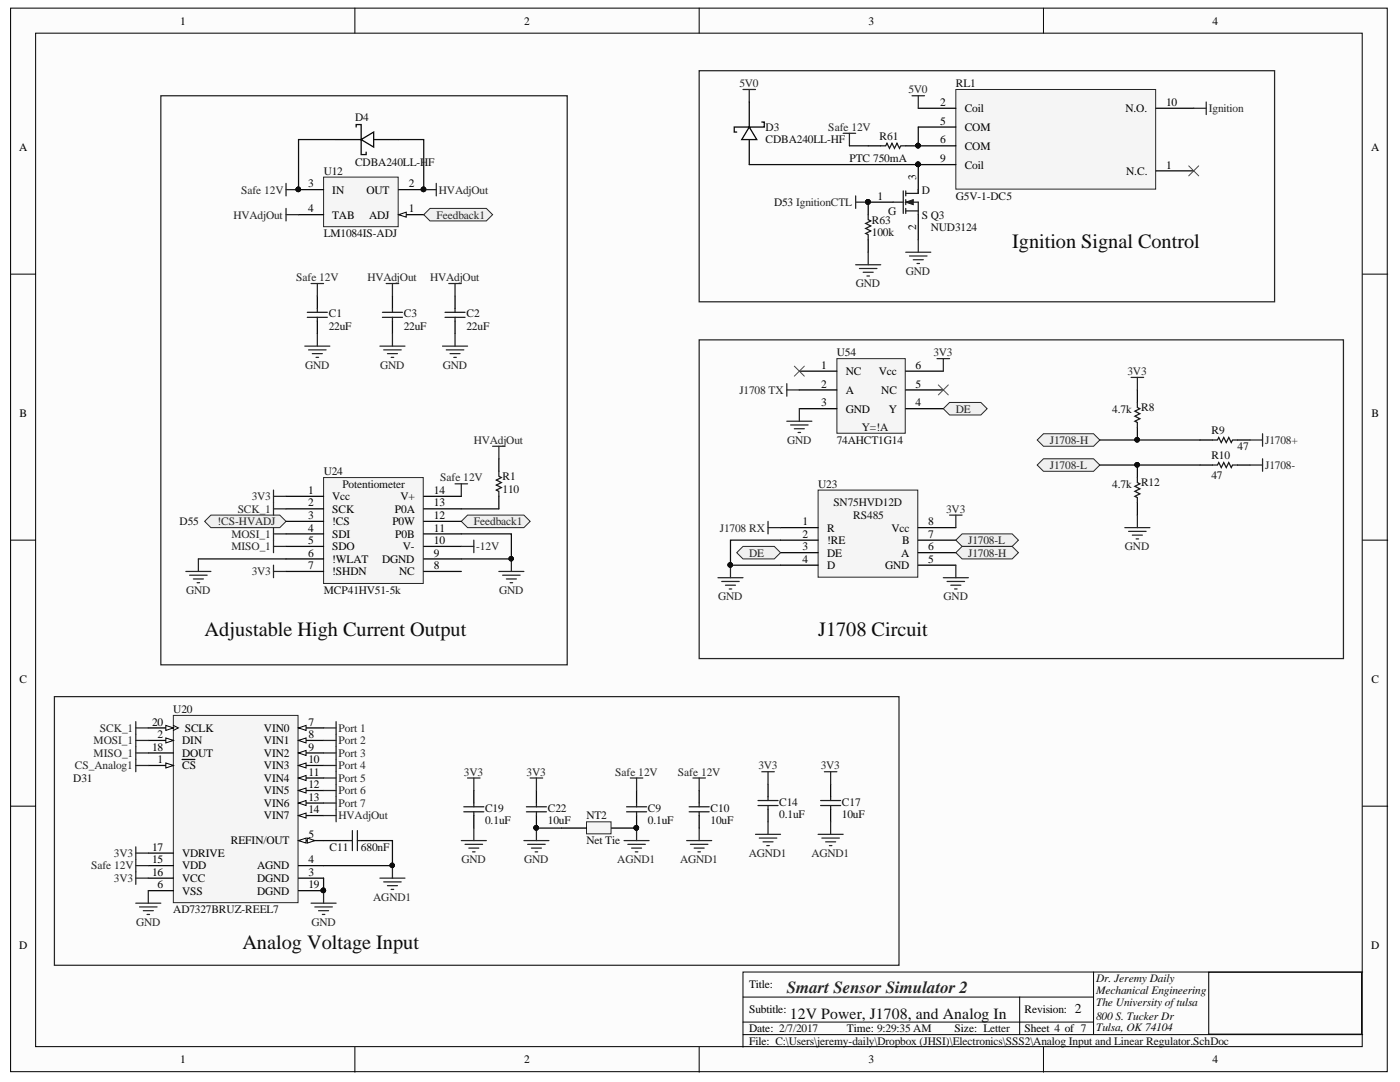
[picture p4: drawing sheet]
<svg xmlns="http://www.w3.org/2000/svg" width="279mm" height="216mm" viewBox="0 0 279 216" stroke-linecap="round" stroke-linejoin="round" font-family="sans-serif">
<defs><g id="words">
<g font-size="4.1" fill="#0e0e0e">
<text x="202" y="49.5">Ignition Signal Control</text>
<text x="40.8" y="126.9">Adjustable High Current Output</text>
<text x="163.3" y="126.9">J1708 Circuit</text>
<text x="48.4" y="189.3">Analog Voltage Input</text>
</g>
<text font-size="3.4" fill="#262626" x="157" y="198.2">Smart Sensor Simulator 2</text>
<text font-size="3.1" fill="#0e0e0e" x="157.6" y="203.3">12V Power, J1708, and Analog In</text>
<text font-size="2.7" fill="#0e0e0e" x="214.5" y="202.1">2</text>
<g font-size="2.3">
<text x="35.9" y="4.9">1</text>
<text x="104.6" y="4.9">2</text>
<text x="173.3" y="4.9">3</text>
<text x="242" y="4.9">4</text>
<text x="187.6" y="21.1">2</text>
<text x="192.5" y="22.4">Coil</text>
<text x="224.6" y="22.4">N.O.</text>
<text x="232.7" y="21.1">10</text>
<text x="187.6" y="24.9">5</text>
<text x="187.6" y="28.6">6</text>
<text x="192.5" y="26.1">COM</text>
<text x="192.5" y="29.8">COM</text>
<text x="3.8" y="30.2">A</text>
<text x="182.8" y="35.8" transform="rotate(-90 182.8 35.8)">3</text>
<text x="187.6" y="32.4">9</text>
<text x="192.5" y="33.6">Coil</text>
<text x="224.8" y="34.8">N.C.</text>
<text x="232.7" y="33.6">1</text>
<text x="273.6" y="30.2">A</text>
<text x="61.5" y="37.4">3</text>
<text x="66.3" y="38.6">IN</text>
<text x="73.1" y="38.6">OUT</text>
<text x="81.6" y="37.4">2</text>
<text x="175.1" y="39.8">1</text>
<text x="61.5" y="42.4">4</text>
<text x="66.3" y="43.6">TAB</text>
<text x="73.6" y="43.6">ADJ</text>
<text x="81.6" y="42.4">1</text>
<text x="182.8" y="46" transform="rotate(-90 182.8 46)">2</text>
<text x="163.9" y="73.5">1</text>
<text x="163.9" y="77.3">2</text>
<text x="168.8" y="74.8">NC</text>
<text x="175.4" y="74.8">Vcc</text>
<text x="182.7" y="73.5">6</text>
<text x="182.7" y="77.3">5</text>
<text x="3.9" y="83.3">B</text>
<text x="163.9" y="81.1">3</text>
<text x="168.8" y="78.5">A</text>
<text x="168.8" y="82.3">GND</text>
<text x="175.9" y="78.5">NC</text>
<text x="177.4" y="82.3">Y</text>
<text x="182.7" y="81.1">4</text>
<text x="273.7" y="83.3">B</text>
<text x="61.5" y="98.6">1</text>
<text x="61.5" y="101">2</text>
<text x="66.3" y="99.8">Vcc</text>
<text x="79.9" y="99.8">V+</text>
<text x="86.6" y="101">13</text>
<text x="86.6" y="98.6">14</text>
<text x="61.5" y="103.5">3</text>
<text x="61.5" y="106.1">4</text>
<text x="66.3" y="102.3">SCK</text>
<text x="66.3" y="104.8">!CS</text>
<text x="66.3" y="107.3">SDI</text>
<text x="78.3" y="104.8">P0W</text>
<text x="78.8" y="102.3">P0A</text>
<text x="78.9" y="107.3">P0B</text>
<text x="86.6" y="106.1">11</text>
<text x="86.6" y="103.5">12</text>
<text x="160.2" y="107.3">2</text>
<text x="160.2" y="104.8">1</text>
<text x="165.1" y="106.1">R</text>
<text x="177.9" y="106.1">Vcc</text>
<text x="185.3" y="104.8">8</text>
<text x="185.3" y="107.3">7</text>
<text x="61.5" y="108.5">5</text>
<text x="61.5" y="111.1">6</text>
<text x="61.5" y="113.5">7</text>
<text x="66.3" y="109.8">SDO</text>
<text x="66.3" y="112.3">!WLAT</text>
<text x="76.3" y="112.3">DGND</text>
<text x="80.4" y="109.8">V-</text>
<text x="86.6" y="113.5">8</text>
<text x="86.6" y="111.1">9</text>
<text x="86.6" y="108.5">10</text>
<text x="160.2" y="109.8">3</text>
<text x="160.2" y="112.3">4</text>
<text x="165.1" y="108.5">!RE</text>
<text x="165.1" y="111.1">DE</text>
<text x="165.1" y="113.5">D</text>
<text x="176.6" y="113.5">GND</text>
<text x="179.9" y="111.1">A</text>
<text x="180" y="108.5">B</text>
<text x="185.3" y="109.8">6</text>
<text x="185.3" y="112.3">5</text>
<text x="66.3" y="114.8">!SHDN</text>
<text x="79.7" y="114.8">NC</text>
<text x="3.9" y="136.3">C</text>
<text x="273.7" y="136.3">C</text>
<text x="30.4" y="149.8">18</text>
<text x="30.4" y="144.8">20</text>
<text x="31.5" y="147.2">2</text>
<text x="36.4" y="148.5">DIN</text>
<text x="36.9" y="146">SCLK</text>
<text x="52.7" y="146">VIN0</text>
<text x="52.7" y="148.5">VIN1</text>
<text x="61.6" y="144.8">7</text>
<text x="61.6" y="147.2">8</text>
<text x="61.6" y="149.8">9</text>
<text x="31.5" y="152.2">1</text>
<text x="36.4" y="153.5">CS</text>
<text x="36.4" y="151">DOUT</text>
<text x="52.7" y="151">VIN2</text>
<text x="52.7" y="153.5">VIN3</text>
<text x="61.6" y="152.2">10</text>
<text x="61.6" y="154.8">11</text>
<text x="52.7" y="156">VIN4</text>
<text x="52.7" y="158.5">VIN5</text>
<text x="52.7" y="161">VIN6</text>
<text x="61.6" y="157.2">12</text>
<text x="61.6" y="159.8">13</text>
<text x="52.7" y="163.5">VIN7</text>
<text x="61.6" y="167.3">5</text>
<text x="61.6" y="162.2">14</text>
<text x="30.4" y="172.3">15</text>
<text x="30.4" y="169.7">17</text>
<text x="36.4" y="173.5">VDD</text>
<text x="36.4" y="171">VDRIVE</text>
<text x="46.1" y="168.5">REFIN/OUT</text>
<text x="51.3" y="173.5">AGND</text>
<text x="61.6" y="172.3">4</text>
<text x="30.4" y="174.7">16</text>
<text x="31.5" y="177.3">6</text>
<text x="36.4" y="178.5">VSS</text>
<text x="36.4" y="176">VCC</text>
<text x="51.3" y="176">DGND</text>
<text x="51.3" y="178.5">DGND</text>
<text x="61.6" y="174.7">3</text>
<text x="61.6" y="177.3">19</text>
<text x="3.8" y="189.4">D</text>
<text x="273.6" y="189.4">D</text>
<text x="149.5" y="197.2">Title:</text>
<text x="149.5" y="202.2">Subtitle:</text>
<text x="204.5" y="202.2">Revision:</text>
<text x="149.5" y="206">Date: 2/7/2017</text>
<text x="149.5" y="208.4">File: C:\Users\jeremy-daily\Dropbox (JHSI)\Electronics\SSS2\Analog Input and Linear Regulator.SchDoc</text>
<text x="169" y="206">Time: 9:29:35 AM</text>
<text x="190.5" y="206">Size: Letter</text>
<text x="204.5" y="206">Sheet 4 of 7</text>
<text x="35.9" y="212.2">1</text>
<text x="104.6" y="212.2">2</text>
<text x="173.3" y="212.2">3</text>
<text x="242" y="212.2">4</text>
</g>
<g font-size="2.3" fill="#262626">
<text x="147.6" y="17.3">5V0</text>
<text x="181.3" y="18.6">5V0</text>
<text x="241.2" y="22.4">Ignition</text>
<text x="165.3" y="26.1">Safe 12V</text>
<text x="48.1" y="38.6">Safe 12V</text>
<text x="87.6" y="38.6">HVAdjOut</text>
<text x="46.6" y="43.6">HVAdjOut</text>
<text x="87.1" y="43.6">Feedback1</text>
<text x="59.1" y="56">Safe 12V</text>
<text x="73.3" y="56">HVAdjOut</text>
<text x="85.8" y="56">HVAdjOut</text>
<text x="170.8" y="57.3">GND</text>
<text x="180.8" y="54.9">GND</text>
<text x="186.3" y="71.1">3V3</text>
<text x="60.9" y="73.5">GND</text>
<text x="75.8" y="73.5">GND</text>
<text x="88.4" y="73.5">GND</text>
<text x="225" y="74.8">3V3</text>
<text x="147.6" y="78.5">J1708 TX</text>
<text x="190.8" y="82.3">DE</text>
<text x="94.5" y="88.6">HVAdjOut</text>
<text x="157.1" y="88.6">GND</text>
<text x="209.5" y="88.6">J1708-H</text>
<text x="252.5" y="88.6">J1708+</text>
<text x="209.5" y="93.6">J1708-L</text>
<text x="252.5" y="93.6">J1708-</text>
<text x="50.2" y="99.8">3V3</text>
<text x="87.9" y="96">Safe 12V</text>
<text x="43.4" y="104.8">!CS-HVADJ</text>
<text x="46.2" y="107.3">MOSI_1</text>
<text x="47.4" y="102.3">SCK_1</text>
<text x="94.5" y="104.8">Feedback1</text>
<text x="143.7" y="106.1">J1708 RX</text>
<text x="188.8" y="102.3">3V3</text>
<text x="46.2" y="109.8">MISO_1</text>
<text x="95" y="109.8">-12V</text>
<text x="149.5" y="111.1">DE</text>
<text x="193.2" y="108.5">J1708-L</text>
<text x="193.2" y="111.1">J1708-H</text>
<text x="224.5" y="109.8">GND</text>
<text x="37.1" y="118.5">GND</text>
<text x="50.2" y="114.8">3V3</text>
<text x="99.6" y="118.5">GND</text>
<text x="143.3" y="119.8">GND</text>
<text x="188.3" y="119.8">GND</text>
<text x="18.7" y="148.5">MOSI_1</text>
<text x="20" y="146">SCK_1</text>
<text x="67.6" y="146">Port 1</text>
<text x="67.6" y="148.5">Port 2</text>
<text x="15" y="153.5">CS_Analog1</text>
<text x="18.7" y="151">MISO_1</text>
<text x="67.6" y="151">Port 3</text>
<text x="67.6" y="153.5">Port 4</text>
<text x="92.6" y="154.8">3V3</text>
<text x="105.1" y="154.8">3V3</text>
<text x="122.8" y="154.8">Safe 12V</text>
<text x="135.3" y="154.8">Safe 12V</text>
<text x="151.4" y="153.5">3V3</text>
<text x="163.8" y="153.5">3V3</text>
<text x="67.6" y="158.5">Port 6</text>
<text x="67.6" y="156">Port 5</text>
<text x="67.6" y="161">Port 7</text>
<text x="67.6" y="163.5">HVAdjOut</text>
<text x="18.2" y="173.5">Safe 12V</text>
<text x="22.7" y="171">3V3</text>
<text x="92.1" y="172.3">GND</text>
<text x="104.6" y="172.3">GND</text>
<text x="123.2" y="172.3">AGND1</text>
<text x="135.7" y="172.3">AGND1</text>
<text x="149.4" y="171">AGND1</text>
<text x="161.9" y="171">AGND1</text>
<text x="22.7" y="176">3V3</text>
<text x="74.5" y="179.7">AGND1</text>
<text x="27.1" y="184.7">GND</text>
<text x="62.2" y="184.7">GND</text>
</g>
<g font-size="2.3" fill="#0e0e0e">
<text x="190.8" y="17.3">RL1</text>
<text x="70.9" y="24.1">D4</text>
<text x="152.8" y="26.1">D3</text>
<text x="152.8" y="28.6">CDBA240LL-HF</text>
<text x="175.5" y="27.9">R61</text>
<text x="64.6" y="34.8">U12</text>
<text x="70.9" y="33.1">CDBA240LL-HF</text>
<text x="169.5" y="32.4">PTC 750mA</text>
<text x="154.5" y="41.1">D53 IgnitionCTL</text>
<text x="184" y="38.6">D</text>
<text x="190.8" y="39.8">G5V-1-DC5</text>
<text x="64.6" y="47.3">LM1084IS-ADJ</text>
<text x="174" y="44.6">R63</text>
<text x="174" y="47.1">100k</text>
<text x="177.2" y="42.9">G</text>
<text x="184" y="43.6">S Q3</text>
<text x="185.8" y="46.1">NUD3124</text>
<text x="65.6" y="63.3">C1</text>
<text x="65.6" y="65.9">22uF</text>
<text x="80.6" y="63.3">C3</text>
<text x="80.6" y="65.9">22uF</text>
<text x="93.1" y="63.3">C2</text>
<text x="93.1" y="65.9">22uF</text>
<text x="167" y="71.1">U54</text>
<text x="222" y="82.3">4.7k</text>
<text x="227.7" y="82.1">R8</text>
<text x="167" y="88.6">74AHCT1G14</text>
<text x="172" y="86.1">Y=!A</text>
<text x="241.8" y="86.6">R9</text>
<text x="247" y="89.8">47</text>
<text x="64.6" y="94.8">U24</text>
<text x="100.3" y="95.8">R1</text>
<text x="241.8" y="91.5">R10</text>
<text x="241.8" y="95.5">47</text>
<text x="68.3" y="97.3">Potentiometer</text>
<text x="100.3" y="98.3">110</text>
<text x="163.3" y="97.3">U23</text>
<text x="166.3" y="101">SN75HVD12D</text>
<text x="222" y="97.3">4.7k</text>
<text x="227.7" y="97">R12</text>
<text x="35.9" y="104.8">D55</text>
<text x="170.3" y="103.5">RS485</text>
<text x="64.6" y="118.5">MCP41HV51-5k</text>
<text x="34.6" y="142.3">U20</text>
<text x="14.6" y="156">D31</text>
<text x="96.8" y="162">C19</text>
<text x="109.3" y="162">C22</text>
<text x="129.3" y="162">C9</text>
<text x="141.8" y="162">C10</text>
<text x="155.5" y="160.8">C14</text>
<text x="168" y="160.8">C17</text>
<text x="96.8" y="164.5">0.1uF</text>
<text x="109.3" y="164.5">10uF</text>
<text x="117" y="163.5">NT2</text>
<text x="129.3" y="164.5">0.1uF</text>
<text x="141.8" y="164.5">10uF</text>
<text x="155.5" y="163.2">0.1uF</text>
<text x="168" y="163.2">10uF</text>
<text x="65.8" y="169.7">C11</text>
<text x="72" y="169.7">680nF</text>
<text x="117" y="168.5">Net Tie</text>
<text x="34.6" y="182.2">AD7327BRUZ-REEL7</text>
<text x="218.8" y="195.9">Dr. Jeremy Daily</text>
<text x="218.8" y="200.8">The University oftulsa</text>
<text x="218.8" y="198.3">Mechanical Engineering</text>
<text x="218.8" y="203.5">800 S. Tucker Dr</text>
<text x="218.8" y="205.7">Tulsa, OK 74104</text>
</g>
</g></defs>
<g fill="#fcfcfc" stroke="#000" stroke-width=".2">
<path d="M2.1 1.6h274.8v212.2h-274.8z"/>
<path d="M7.1 6.6h264.8v202.2h-264.8z"/>
</g>
<g fill="none" stroke="#000" stroke-width=".2">
<path d="M70.8 1.6v5M139.5 1.6v5M208.2 1.6v5M2.1 54.7h5M272 54.7h5M2.1 107.8h5M272 107.8h5M2.1 160.9h5M272 160.9h5M148.3 199h69.9M203.5 199v7.4M218.2 194v12.4"/>
<path d="M241.2 194h30.5v12.3h-30.5zM272 194h-123.7v14.9M70.8 208.9v5M139.5 208.9v5M148.3 203.9h69.9M148.3 206.4h123.7M208.2 208.9v5"/>
</g>
<path d="M34.6 142.8h24.9v37.3h-24.9z" fill="#f5f5f5" stroke="#262626" stroke-width=".2"/>
<path d="M29.6 152.7h5" fill="none" stroke="#000" stroke-width=".25"/>
<path d="M33.1 152.2l1.5 .5-1.5 .5z" fill="#fcfcfc"/>
<path d="M33.1 152.2l1.5 .5-1.5 .5z" fill="none" stroke="#000" stroke-width=".2"/>
<path d="M29.6 147.7h5M36.3 151.5h1.4M37.8 151.5h1.1" fill="none" stroke="#000" stroke-width=".25"/>
<path d="M33.1 147.2l1.5 .5-1.5 .5z" fill="#fcfcfc"/>
<path d="M33.1 147.2l1.5 .5-1.5 .5z" fill="none" stroke="#000" stroke-width=".2"/>
<path d="M59.6 175.2h5M59.6 172.7h5M59.6 167.7h5" fill="none" stroke="#000" stroke-width=".25"/>
<path d="M59.6 167.7l1.5-.5v1z" fill="#fcfcfc"/>
<path d="M59.6 167.7l1.5-.5v1z" fill="none" stroke="#000" stroke-width=".2"/>
<path d="M61.3 167.2l1.5 .5-1.5 .5z" fill="#fcfcfc"/>
<path d="M61.3 167.2l1.5 .5-1.5 .5z" fill="none" stroke="#000" stroke-width=".2"/>
<path d="M59.6 145.2h5M29.6 177.7h5" fill="none" stroke="#000" stroke-width=".25"/>
<path d="M59.6 145.2l1.5-.5v1z" fill="#fcfcfc"/>
<path d="M59.6 145.2l1.5-.5v1z" fill="none" stroke="#000" stroke-width=".2"/>
<path d="M59.6 147.7h5" fill="none" stroke="#000" stroke-width=".25"/>
<path d="M59.6 147.7l1.5-.5v1z" fill="#fcfcfc"/>
<path d="M59.6 147.7l1.5-.5v1z" fill="none" stroke="#000" stroke-width=".2"/>
<path d="M59.6 150.2h5" fill="none" stroke="#000" stroke-width=".25"/>
<path d="M59.6 150.2l1.5-.5v1z" fill="#fcfcfc"/>
<path d="M59.6 150.2l1.5-.5v1z" fill="none" stroke="#000" stroke-width=".2"/>
<path d="M59.6 152.7h5" fill="none" stroke="#000" stroke-width=".25"/>
<path d="M59.6 152.7l1.5-.5v1z" fill="#fcfcfc"/>
<path d="M59.6 152.7l1.5-.5v1z" fill="none" stroke="#000" stroke-width=".2"/>
<path d="M59.6 155.2h5" fill="none" stroke="#000" stroke-width=".25"/>
<path d="M59.6 155.2l1.5-.5v1z" fill="#fcfcfc"/>
<path d="M59.6 155.2l1.5-.5v1z" fill="none" stroke="#000" stroke-width=".2"/>
<path d="M59.6 157.7h5" fill="none" stroke="#000" stroke-width=".25"/>
<path d="M59.6 157.7l1.5-.5v1z" fill="#fcfcfc"/>
<path d="M59.6 157.7l1.5-.5v1z" fill="none" stroke="#000" stroke-width=".2"/>
<path d="M59.6 160.2h5" fill="none" stroke="#000" stroke-width=".25"/>
<path d="M59.6 160.2l1.5-.5v1z" fill="#fcfcfc"/>
<path d="M59.6 160.2l1.5-.5v1z" fill="none" stroke="#000" stroke-width=".2"/>
<path d="M59.6 162.7h5" fill="none" stroke="#000" stroke-width=".25"/>
<path d="M59.6 162.7l1.5-.5v1z" fill="#fcfcfc"/>
<path d="M34.6 144.7l1 .5-1 .5M59.6 162.7l1.5-.5v1z" fill="none" stroke="#000" stroke-width=".2"/>
<path d="M29.6 150.2h5M29.6 145.2h5M29.6 172.7h5M29.6 175.2h5M29.6 170.2h5M59.6 177.7h5" fill="none" stroke="#000" stroke-width=".25"/>
<circle cx="64.5" cy="177.7" r=".45" fill="#0e0e0e" stroke="#0e0e0e" stroke-width=".2"/>
<path d="M33.1 144.7l1.5 .5-1.5 .5z" fill="#fcfcfc"/>
<path d="M33.1 144.7l1.5 .5-1.5 .5z" fill="none" stroke="#000" stroke-width=".2"/>
<circle cx="64.5" cy="177.7" r=".45" fill="#0e0e0e" stroke="#0e0e0e" stroke-width=".2"/>
<g fill="none" stroke="#262626" stroke-width=".25">
<path d="M32.1 19.1h81.1v113.6h-81.1zM10.9 139h168.5v53.6h-168.5zM27.1 144v10M27.1 152.7h2.5M27.1 145.2h2.5M27.1 147.7h2.5M27.1 150.2h2.5M64.6 152.7h2.5M64.6 145.2h2.5M64.6 147.7h2.5M64.6 150.2h2.5M64.6 157.7h2.5"/>
<path d="M64.6 155.2h2.5M67.1 144v15M27.1 169v7.5M27.1 170.2h2.5M27.1 175.2h2.5M27.1 172.7h2.5M29.6 177.7v2.5M64.6 177.7v2.5M27.1 180.2h5M27.8 181h3.5M28.6 181.7h2M29.3 182.5h.5"/>
<path d="M62.1 180.2h5M62.8 181h3.5M63.6 181.7h2M64.3 182.5h.5"/>
</g>
<path d="M163.3 97.8h19.9v17.4h-19.9z" fill="#f5f5f5" stroke="#262626" stroke-width=".2"/>
<path d="M155.8 107.8h7.5M155.8 110.3h7.5M155.8 112.8h7.5M155.8 105.3h7.5M183.3 107.8h7.5M183.3 110.3h7.5M183.3 112.8h7.5M183.3 105.3h7.5" fill="none" stroke="#000" stroke-width=".25"/>
<path d="M143.3 115.3h5M144 116h3.5M144.8 116.8h2M145.5 117.5h.5M145.8 112.8v2.5M188.3 115.3h5M189 116h3.5M189.5 102.8h2.5M189.8 116.8h2M190.5 117.5h.5M190.8 102.8v2.5M190.8 112.8v2.5" fill="none" stroke="#262626" stroke-width=".25"/>
<circle cx="145.7" cy="112.7" r=".45" fill="#0e0e0e" stroke="#0e0e0e" stroke-width=".2"/>
<g fill="#f0f0f0" stroke="#262626" stroke-width=".2">
<path d="M190.8 107.8l1.2-1.3h10l1.2 1.3-1.2 1.2h-10z" fill-rule="evenodd"/>
<path d="M190.8 110.3l1.2-1.3h10l1.2 1.3-1.2 1.2h-10z" fill-rule="evenodd"/>
</g>
<path d="M153.3 104v2.5M153.3 105.3h2.5" fill="none" stroke="#262626" stroke-width=".25"/>
<path d="M147 110.3l1.3-1.3h6.2l1.3 1.3-1.3 1.2h-6.2z" fill-rule="evenodd" fill="#f0f0f0" stroke="#262626" stroke-width=".2"/>
<path d="M167 71.6h13.7v14.8h-13.7z" fill="#f5f5f5" stroke="#262626" stroke-width=".2"/>
<path d="M159.5 74.1h7.5M159.5 77.8h7.5M180.8 74.1h7.5M180.8 77.8h7.5M159.5 81.6h7.5M180.8 81.6h7.5" fill="none" stroke="#000" stroke-width=".25"/>
<path d="M157 76.6v2.5M157 77.8h2.5M187 71.6h2.5M188.3 71.6v2.5M157 84.1h5M157.8 84.8h3.5M158.5 85.5h2M159.3 86.3h.5M159.5 81.6v2.5" fill="none" stroke="#262626" stroke-width=".25"/>
<path d="M158.5 73.1l2 2M160.5 73.1l-2 2M187.3 76.8l2 2M189.3 76.8l-2 2" fill="none" stroke="#4c4c4c" stroke-width=".2"/>
<path d="M188.3 81.6l1.2-1.3h6.3l1.2 1.3-1.2 1.2h-6.3z" fill-rule="evenodd" fill="#f0f0f0" stroke="#262626" stroke-width=".2"/>
<path d="M227 77.8v2.5M227 85.3v2.5M227 92.8v2.5M239.5 92.8h2.5M239.5 87.8h2.5M247 92.8h2.5M247 87.8h2.5M227 100.3v2.5" fill="none" stroke="#000" stroke-width=".25"/>
<g fill="#0e0e0e" stroke="#0e0e0e" stroke-width=".2">
<circle cx="226.9" cy="87.7" r=".45"/>
<circle cx="226.9" cy="92.7" r=".45"/>
</g>
<path d="M227 80.3v1l.5 .3-1 .5 1 .5-1 .5 1 .5-1 .5 .5 .2v1M227 95.3v1l.5 .2-1 .5 1 .5-1 .5 1 .5-1 .5 .5 .3v1M242 92.8h1l.2-.5 .5 1 .5-1 .5 1 .5-1 .5 1 .3-.5h1M242 87.8h1l.2-.5 .5 1 .5-1 .5 1 .5-1 .5 1 .3-.5h1" fill="none" stroke="#1c1c1c" stroke-width=".25"/>
<path d="M224.5 105.3h5M225.2 106h3.5M226 106.8h2M226.7 107.5h.5M227 102.8v2.5" fill="none" stroke="#262626" stroke-width=".25"/>
<g fill="#f0f0f0" stroke="#262626" stroke-width=".2">
<path d="M207 92.8l1.2-1.3h10l1.3 1.3-1.3 1.2h-10z" fill-rule="evenodd"/>
<path d="M207 87.8l1.2-1.3h10l1.3 1.3-1.3 1.2h-10z" fill-rule="evenodd"/>
</g>
<path d="M139.5 14.1h114.9v46.1h-114.9zM139.5 67.8h128.6v63.6h-128.6zM225.7 75.3h2.5M227 75.3v2.5M249.5 87.8h2.5M249.5 92.8h2.5M252 86.5v2.5M252 91.5v2.5M67.1 159v5M64.6 160.2h2.5M64.6 162.7h2.5" fill="none" stroke="#262626" stroke-width=".25"/>
<path d="M190.8 17.9h39.8v19.8h-39.8z" fill="#f5f5f5" stroke="#262626" stroke-width=".2"/>
<path d="M173.3 29.1h2.5M180.8 29.1h10M183.3 25.4h7.5M183.3 21.6h7.5M190.8 32.8h-7.5v5M230.7 21.6h7.5M230.7 34.1h7.5M173.3 40.3h5M183.3 42.8v5" fill="none" stroke="#000" stroke-width=".25"/>
<g fill="#0e0e0e" stroke="#0e0e0e" stroke-width=".2">
<circle cx="183.2" cy="32.8" r=".45"/>
<circle cx="183.2" cy="29" r=".45"/>
<circle cx="173.2" cy="40.3" r=".45"/>
</g>
<path d="M175.8 29.1h1l.2-.5 .5 1 .5-1 .5 1 .5-1 .5 1 .3-.5h1M180.3 38.1v4.5M180.8 38.6h2.5M180.8 38.1v1M180.8 39.8v1M178.3 40.3h2M180.8 40.3h2.5v2.5M180.8 42.1h2.5M180.8 41.6v1" fill="none" stroke="#1c1c1c" stroke-width=".25"/>
<path d="M180.8 40.3l1.5-.5v1z" fill="#1c1c1c"/>
<path d="M180.8 40.3l1.5-.5v1z" fill="none" stroke="#1c1c1c" stroke-width=".2"/>
<g fill="none" stroke="#1c1c1c" stroke-width=".25">
<path d="M183.3 37.8v.8M173.3 42.8v1l.5 .3-1 .5 1 .5-1 .5 1 .5-1 .5 .5 .2v1M151.3 159.7h4M153.3 159v.7M163.8 159.7h4M165.8 159v.7M69.6 167.7h.7M70.3 165.7v4M71.3 165.7v4M71.3 167.7h.8M92.6 161h4M92.6 162h4"/>
<path d="M94.6 160.2v.8M94.6 162v.7M105.1 161h4M105.1 162h4M107.1 160.2v.8M107.1 162v.7M125 161h4M125 162h4M127 160.2v.8M127 162v.7M137.5 161h4M137.5 162h4"/>
<path d="M139.5 160.2v.8M139.5 162v.7M151.3 160.7h4M153.3 160.7v.8M163.8 160.7h4M165.8 160.7v.8"/>
</g>
<g fill="#0e0e0e" stroke="#0e0e0e" stroke-width=".2">
<circle cx="183.2" cy="32.8" r=".45"/>
<circle cx="173.2" cy="40.3" r=".45"/>
<circle cx="127" cy="165.2" r=".45"/>
<circle cx="107" cy="165.2" r=".45"/>
<circle cx="78.3" cy="172.7" r=".45"/>
</g>
<g fill="none" stroke="#262626" stroke-width=".25">
<path d="M148.3 17.9h2.5M149.5 17.9v2.5M182 19.1h2.5M183.3 19.1v2.5M168.3 26.6h2.5M169.5 26.6v2.5M170.8 39.1v2.5M238.2 21.6h2.5M240.7 20.4v2.5M170.8 52.8h5M170.8 40.3h2.5M171.5 53.6h3.5"/>
<path d="M172.3 54.3h2M173 55.1h.5M173.3 50.3v2.5M180.8 50.3h5M181.5 51.1h3.5M182.3 51.8h2M183 52.6h.5M183.3 47.8v2.5M93.3 155.2h2.5M94.6 155.2v2.5M105.8 155.2h2.5M107.1 155.2v2.5"/>
<path d="M125.8 155.2h2.5M127 155.2v2.5M138.3 155.2h2.5M139.5 155.2v2.5M152 154h2.5M153.3 154v2.5M164.5 154h2.5M165.8 154v2.5M75.8 175.2h5M76.6 176h3.5M77.3 176.7h2M78.1 177.5h.5"/>
<path d="M78.3 172.7v2.5M92.1 167.7h5M92.8 168.5h3.5M93.6 169.2h2M94.3 170h.5M94.6 165.2v2.5M104.6 167.7h5M105.3 168.5h3.5M106.1 169.2h2M106.8 170h.5M107.1 165.2v2.5M124.5 167.7h5"/>
<path d="M125.3 168.5h3.5M126 169.2h2M126.8 170h.5M127 165.2v2.5M137 167.7h5M137.8 168.5h3.5M138.5 169.2h2M139.3 170h.5M139.5 165.2v2.5M150.8 166.5h5M151.5 167.2h3.5M152.3 168h2"/>
<path d="M153 168.7h.5M153.3 164v2.5M163.3 166.5h5M164 167.2h3.5M164.8 168h2M165.5 168.7h.5M165.8 164v2.5"/>
</g>
<g fill="none" stroke="#000" stroke-width=".25">
<path d="M149.5 25.4h-3v1h.5M149.5 20.4v5M149.5 27.8v5M152 24.4h.5v1h-3l1.5 2.4h-3l1.5-2.4M173.3 40.3v2.5M173.3 47.8v2.5M94.6 157.7v2.5M107.1 157.7v2.5M127 157.7v2.5M139.5 157.7v2.5M153.3 156.5v2.5M165.8 156.5v2.5"/>
<path d="M67.1 167.7h2.5M72.1 167.7h2.5M94.6 162.7v2.5M107.1 162.7v2.5M127 162.7v2.5M139.5 162.7v2.5M153.3 161.5v2.5M165.8 161.5v2.5"/>
</g>
<path d="M237.2 33.1l2 2M239.2 33.1l-2 2" fill="none" stroke="#4c4c4c" stroke-width=".2"/>
<path d="M117 164h4.9v2.4h-4.9z" fill="#f5f5f5" stroke="#262626" stroke-width=".2"/>
<path d="M112.1 165.2h4.9M122 165.2h5" fill="none" stroke="#000" stroke-width=".25"/>
<circle cx="127" cy="165.2" r=".45" fill="#0e0e0e" stroke="#0e0e0e" stroke-width=".2"/>
<path d="M92.1 104l1.2-1.2h11.3l1.2 1.2-1.2 1.3h-11.3z" fill-rule="evenodd" fill="#f0f0f0" stroke="#262626" stroke-width=".2"/>
<path d="M90.8 96.5h2.5M92.1 96.5v2.5M99.6 114h5M100.3 114.8h3.5M101.1 115.5h2M101.8 116.3h.5M102.1 111.5v2.5" fill="none" stroke="#262626" stroke-width=".25"/>
<circle cx="102" cy="111.5" r=".45" fill="#0e0e0e" stroke="#0e0e0e" stroke-width=".2"/>
<path d="M64.6 95.3h19.9v21.1h-19.9z" fill="#f5f5f5" stroke="#262626" stroke-width=".2"/>
<g fill="none" stroke="#000" stroke-width=".25">
<path d="M57.1 99h7.5M84.6 99h7.5M57.1 101.5h7.5M57.1 104h7.5M57.1 106.5h7.5M57.1 109h7.5M57.1 111.5h7.5M57.1 114h7.5M84.6 101.5h7.5M84.6 104h7.5M84.6 106.5h7.5M84.6 109h7.5"/>
<path d="M84.6 111.5h7.5M84.6 114h7.5"/>
</g>
<path d="M40.8 104l1.3-1.2h13.7l1.3 1.2-1.3 1.3h-13.7z" fill-rule="evenodd" fill="#f0f0f0" stroke="#262626" stroke-width=".2"/>
<g fill="none" stroke="#262626" stroke-width=".25">
<path d="M54.6 97.8v5M54.6 99h2.5M98.3 89h2.5M99.6 89v2.5M37.1 114h5M37.8 114.8h3.5M38.6 115.5h2M39.3 116.3h.5M39.6 111.5v2.5M54.6 114h2.5M54.6 105.3v5M54.6 112.8v2.5"/>
<path d="M54.6 101.5h2.5M54.6 106.5h2.5M54.6 109h2.5"/>
</g>
<path d="M99.6 91.5v2.5M99.6 99v2.5" fill="none" stroke="#000" stroke-width=".25"/>
<path d="M99.6 94v1l.5 .3-1 .5 1 .5-1 .5 1 .5-1 .5 .5 .2v1" fill="none" stroke="#1c1c1c" stroke-width=".25"/>
<path d="M64.6 35.3h14.9v9.9h-14.9z" fill="#f5f5f5" stroke="#262626" stroke-width=".2"/>
<path d="M59.6 37.8h5M79.6 37.8h5M79.6 42.8h5" fill="none" stroke="#000" stroke-width=".25"/>
<g fill="#0e0e0e" stroke="#0e0e0e" stroke-width=".2">
<circle cx="59.5" cy="37.8" r=".45"/>
<circle cx="84.5" cy="37.8" r=".45"/>
</g>
<path d="M79.6 42.8l1.5-.5v1z" fill="#fcfcfc"/>
<path d="M79.6 42.8l1.5-.5v1z" fill="none" stroke="#000" stroke-width=".2"/>
<path d="M59.6 42.8h5" fill="none" stroke="#000" stroke-width=".25"/>
<g fill="#0e0e0e" stroke="#0e0e0e" stroke-width=".2">
<circle cx="59.5" cy="37.8" r=".45"/>
<circle cx="84.5" cy="37.8" r=".45"/>
</g>
<path d="M84.6 42.8l1.2-1.2h11.3l1.2 1.2-1.2 1.3h-11.3z" fill-rule="evenodd" fill="#f0f0f0" stroke="#262626" stroke-width=".2"/>
<path d="M67.1 27.8h5M71.1 25.4v-.5h1v2.9l2.5-1.4v2.9l-2.5-1.5M72.1 27.8v3h1v-.5M74.6 27.8h5M63.3 59.1v2.5M78.3 59.1v2.5M90.8 59.1v2.5M63.3 64.1v2.5M78.3 64.1v2.5M90.8 64.1v2.5" fill="none" stroke="#000" stroke-width=".25"/>
<g fill="none" stroke="#262626" stroke-width=".25">
<path d="M57.1 37.8h2.5M57.1 36.6v2.5M84.6 37.8h2.5M87.1 36.6v2.5M57.1 41.6v2.5M57.1 42.8h2.5M62.1 56.6h2.5M63.3 56.6v2.5M77.1 56.6h2.5M78.3 56.6v2.5M89.6 56.6h2.5M90.8 56.6v2.5"/>
<path d="M60.8 69.1h5M61.6 69.8h3.5M62.3 70.6h2M63.1 71.3h.5M63.3 66.6v2.5M75.8 69.1h5M76.6 69.8h3.5M77.3 70.6h2M78.1 71.3h.5M78.3 66.6v2.5M88.3 69.1h5M89.1 69.8h3.5"/>
<path d="M89.8 70.6h2M90.6 71.3h.5M90.8 66.6v2.5M92.1 109h2.5M94.6 107.8v2.5"/>
</g>
<g fill="#0e0e0e" stroke="#0e0e0e" stroke-width=".2">
<circle cx="84.5" cy="37.8" r=".45"/>
<circle cx="59.5" cy="37.8" r=".45"/>
<circle cx="64.5" cy="177.7" r=".45"/>
<circle cx="145.7" cy="112.7" r=".45"/>
<circle cx="226.9" cy="92.7" r=".45"/>
<circle cx="226.9" cy="87.7" r=".45"/>
<circle cx="183.2" cy="29" r=".45"/>
<circle cx="183.2" cy="32.8" r=".45"/>
<circle cx="78.3" cy="172.7" r=".45"/>
<circle cx="107" cy="165.2" r=".45"/>
<circle cx="102" cy="111.5" r=".45"/>
</g>
<path d="M61.3 62.3h4M61.3 63.3h4M63.3 61.6v.7M63.3 63.3v.8M76.3 62.3h4M76.3 63.3h4M78.3 61.6v.7M78.3 63.3v.8M88.8 62.3h4M88.8 63.3h4M90.8 61.6v.7M90.8 63.3v.8" fill="none" stroke="#1c1c1c" stroke-width=".25"/>
<g fill="none" stroke="#0e0e0e" stroke-width=".25">
<path d="M67.1 27.8h-7.5v10M79.6 27.8h5v10M149.5 32.8h33.8M169.5 29.1h3.8M183.3 25.4v3.7M219.5 92.8h20M219.5 87.8h20M39.6 111.5h17.5M92.1 106.5h10v5h-10M92.1 101.5h7.5M155.8 107.8h-10v5h10M64.6 175.2v2.5"/>
<path d="M64.6 167.7h2.5M74.6 167.7h3.7v5h-13.7M107.1 165.2h5"/>
</g>
<use href="#words"/>
</svg>
